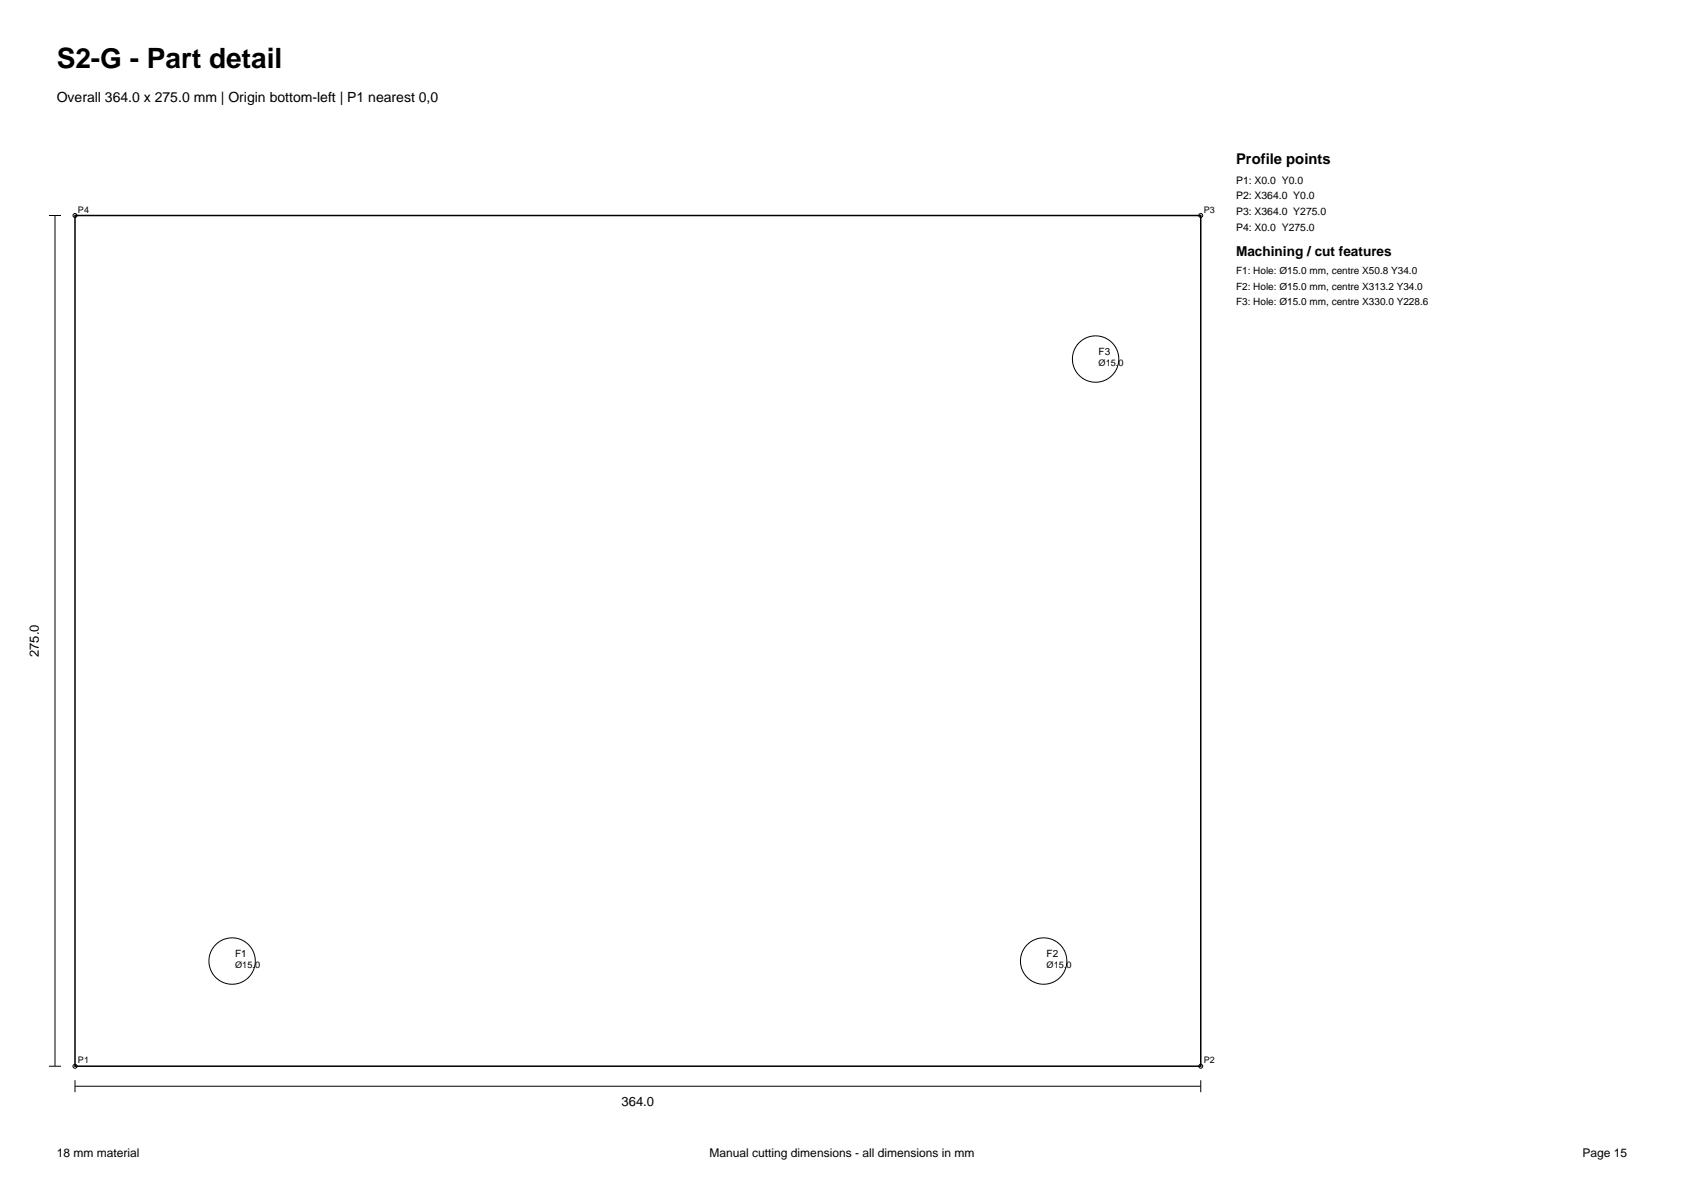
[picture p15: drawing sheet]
<svg xmlns="http://www.w3.org/2000/svg" width="297mm" height="210mm" viewBox="0 0 297 210" stroke-linecap="round" stroke-linejoin="round" font-family="sans-serif">
<defs><g id="words">
<text font-size="4.9" x="10" y="12">S2-G - Part detail</text>
<text font-size="2.6" x="218" y="29">Profile points</text>
<text font-size="2.5" x="10" y="18">Overall 364.0 x 275.0 mm | Origin bottom-left | P1 nearest 0,0</text>
<text font-size="2.4" x="218" y="45.2">Machining / cut features</text>
<g font-size="2.3">
<text x="6.9" y="115.9" transform="rotate(-90 6.9 115.9)">275.0</text>
<text x="109.6" y="195.1">364.0</text>
</g>
<g font-size="2.1">
<text x="10" y="204">18 mm material</text>
<text x="125.2" y="204">Manual cutting dimensions - all dimensions in mm</text>
<text x="279.1" y="204">Page 15</text>
</g>
<g font-size="1.8">
<text x="218" y="32.4">P1: X0.0 Y0.0</text>
<text x="218" y="35.1">P2: X364.0 Y0.0</text>
<text x="218" y="37.9">P3: X364.0 Y275.0</text>
<text x="218" y="40.7">P4: X0.0 Y275.0</text>
<text x="218" y="48.4">F1: Hole: Ø15.0 mm, centre X50.8 Y34.0</text>
<text x="218" y="51.1">F2: Hole: Ø15.0 mm, centre X313.2 Y34.0</text>
<text x="218" y="53.7">F3: Hole: Ø15.0 mm, centre X330.0 Y228.6</text>
<text x="193.8" y="62.6">F3</text>
<text x="41.5" y="168.7">F1</text>
<text x="184.6" y="168.7">F2</text>
</g>
<g font-size="1.6">
<text x="13.8" y="37.5">P4</text>
<text x="212.3" y="37.5">P3</text>
<text x="193.8" y="64.5">Ø15.0</text>
<text x="41.5" y="170.7">Ø15.0</text>
<text x="184.6" y="170.7">Ø15.0</text>
<text x="13.8" y="187.5">P1</text>
<text x="212.3" y="187.5">P2</text>
</g>
</g></defs>
<path d="M13.2 38h198.6v150h-198.6z" fill="none" stroke="#000" stroke-width=".26"/>
<g fill="none" stroke="#000" stroke-width=".18">
<path d="M8.6 38h2.2M9.7 38v150M8.6 188h2.2M13.2 191.5h198.6M13.2 190.5v2.1M211.8 190.5v2.1"/>
<circle cx="13.2" cy="38" r=".35"/>
<circle cx="211.8" cy="38" r=".35"/>
<circle cx="193.2" cy="63.3" r="4.1"/>
<circle cx="40.9" cy="169.5" r="4.1"/>
<circle cx="184.1" cy="169.5" r="4.1"/>
<circle cx="13.2" cy="188" r=".35"/>
<circle cx="211.8" cy="188" r=".35"/>
</g>
<use href="#words"/>
</svg>
